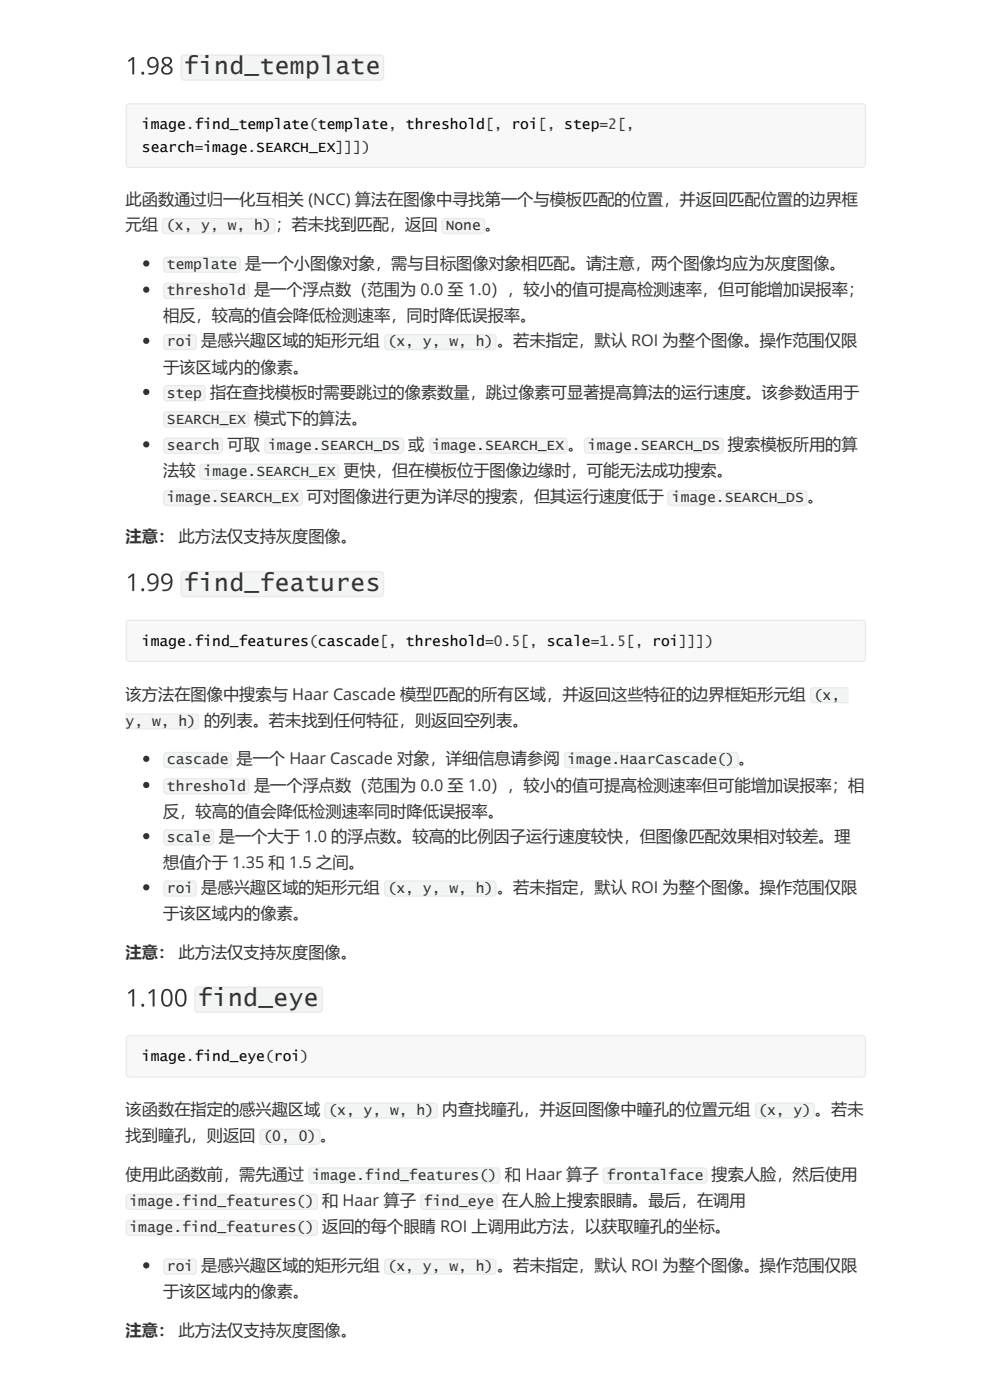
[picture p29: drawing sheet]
<svg xmlns="http://www.w3.org/2000/svg" width="210mm" height="297mm" viewBox="0 0 210 297" stroke-linecap="round" stroke-linejoin="round" font-family="sans-serif">
<defs><g id="words">
<g font-size="5.2" fill="#333">
<text x="26.6" y="15.8">1.98</text>
<text x="39" y="15.8">find_template</text>
<text x="26.6" y="125.4">1.99</text>
<text x="39" y="125.4">find_features</text>
<text x="26.6" y="213.5">1.100</text>
<text x="41.9" y="213.5">find_eye</text>
</g>
<g font-size="3.4" fill="#333">
<text x="26.6" y="43.6">此函数通过归一化互相关 (NCC) 算法在图像中寻找第一个与模板匹配的位置，并返回匹配位置的边界框</text>
<text x="26.6" y="48.9">元组 (x, y, w, h) ；若未找到匹配，返回 None 。</text>
<text x="34.6" y="68.2">相反，较高的值会降低检测速率，同时降低误报率。</text>
<text x="34.6" y="79.1">于该区域内的像素。</text>
<text x="34.6" y="101">法较 image.SEARCH_EX 更快，但在模板位于图像边缘时，可能无法成功搜索。</text>
<text x="26.6" y="115.1">注意： 此方法仅支持灰度图像。</text>
<text x="26.6" y="148.4">该方法在图像中搜索与 Haar Cascade 模型匹配的所有区域，并返回这些特征的边界框矩形元组</text>
<text x="43.3" y="154">的列表。若未找到任何特征，则返回空列表。</text>
<text x="34.6" y="173.3">反，较高的值会降低检测速率同时降低误报率。</text>
<text x="34.6" y="184.1">想值介于 1.35 和 1.5 之间。</text>
<text x="34.6" y="195">于该区域内的像素。</text>
<text x="26.6" y="203.2">注意： 此方法仅支持灰度图像。</text>
<text x="26.6" y="236.6">该函数在指定的感兴趣区域 (x, y, w, h) 内查找瞳孔，并返回图像中瞳孔的位置元组 (x, y) 。若未</text>
<text x="26.6" y="242.1">找到瞳孔，则返回 (0, 0) 。</text>
<text x="26.6" y="250.3">使用此函数前，需先通过 image.find_features() 和 Haar 算子 frontalface 搜索人脸，然后使用</text>
<text x="34.6" y="275.2">于该区域内的像素。</text>
<text x="26.6" y="283.4">注意： 此方法仅支持灰度图像。</text>
</g>
<g font-size="3.1">
<text x="30.1" y="27.4">image.find_template(template, threshold[, roi[, step=2[,</text>
<text x="30.1" y="32.2">search=image.SEARCH_EX]]])</text>
<text x="30.1" y="137">image.find_features(cascade[, threshold=0.5[, scale=1.5[, roi]]])</text>
<text x="30.1" y="225.2">image.find_eye(roi)</text>
</g>
<g font-size="3.1" fill="#333">
<text x="35.4" y="57.1">template 是一个小图像对象，需与目标图像对象相匹配。请注意，两个图像均应为灰度图像。</text>
<text x="35.4" y="62.6">threshold 是一个浮点数（范围为 0.0 至 1.0），较小的值可提高检测速率，但可能增加误报率；</text>
<text x="35.4" y="73.5">roi 是感兴趣区域的矩形元组 (x, y, w, h) 。若未指定，默认 ROI 为整个图像。操作范围仅限</text>
<text x="35.4" y="84.3">step 指在查找模板时需要跳过的像素数量，跳过像素可显著提高算法的运行速度。该参数适用于</text>
<text x="35.4" y="89.9">SEARCH_EX 模式下的算法。</text>
<text x="35.4" y="95.5">search 可取 image.SEARCH_DS 或 image.SEARCH_EX 。 image.SEARCH_DS 搜索模板所用的算</text>
<text x="35.4" y="106.6">image.SEARCH_EX 可对图像进行更为详尽的搜索，但其运行速度低于 image.SEARCH_DS 。</text>
<text x="172.5" y="148.4">(x,</text>
<text x="26.6" y="154">y, w, h)</text>
<text x="35.4" y="162.2">cascade 是一个 Haar Cascade 对象，详细信息请参阅 image.HaarCascade() 。</text>
<text x="35.4" y="167.7">threshold 是一个浮点数（范围为 0.0 至 1.0），较小的值可提高检测速率但可能增加误报率；相</text>
<text x="35.4" y="178.6">scale 是一个大于 1.0 的浮点数。较高的比例因子运行速度较快，但图像匹配效果相对较差。理</text>
<text x="35.4" y="189.4">roi 是感兴趣区域的矩形元组 (x, y, w, h) 。若未指定，默认 ROI 为整个图像。操作范围仅限</text>
<text x="27.4" y="255.9">image.find_features() 和 Haar 算子 find_eye 在人脸上搜索眼睛。最后，在调用</text>
<text x="27.4" y="261.4">image.find_features() 返回的每个眼睛 ROI 上调用此方法，以获取瞳孔的坐标。</text>
<text x="35.4" y="269.6">roi 是感兴趣区域的矩形元组 (x, y, w, h) 。若未指定，默认 ROI 为整个图像。操作范围仅限</text>
</g>
</g></defs>
<path d="M38.5 11.8l.6-.2h41.5a.79 .79 0 0 1 .8 .7v4a.8 .8 0 0 1-.8 .8h-41.5a.8 .8 0 0 1-.8-.8v-4z" fill="#f3f4f4"/>
<path d="M38.6 11.9l.5-.2h41.5a.66 .66 0 0 1 .7 .6v4a.66 .66 0 0 1-.7 .7h-41.5a.66 .66 0 0 1-.7-.7v-4z" fill="none" stroke="#e7eaed" stroke-width=".26"/>
<path d="M27 22.2l.4-.2h155.4a.66 .66 0 0 1 .7 .7v12.1a.66 .66 0 0 1-.7 .7h-155.4a.66 .66 0 0 1-.6-.7v-12.1z" fill="#f8f8f8"/>
<path d="M27 22.2l.4-.2h155.4a.66 .66 0 0 1 .7 .7v12.1a.66 .66 0 0 1-.7 .7h-155.4a.66 .66 0 0 1-.6-.7v-12.1z" fill="none" stroke="#e7eaed" stroke-width=".26"/>
<path d="M28 24.3h154.3v9.5h-154.3z" fill="#f8f8f8"/>
<path d="M34.6 46.5l.5-.3h22.5a.79 .79 0 0 1 .8 .8v1.9a.8 .8 0 0 1-.8 .8h-22.5a.8 .8 0 0 1-.8-.8v-1.9z" fill="#f3f4f4"/>
<path d="M34.6 46.6l.5-.2h22.5a.66 .66 0 0 1 .7 .6v1.9a.66 .66 0 0 1-.7 .6h-22.5a.66 .66 0 0 1-.6-.6v-1.9z" fill="none" stroke="#e7eaed" stroke-width=".26"/>
<path d="M93.8 46.5l.6-.3h7.7a.79 .79 0 0 1 .8 .8v1.9a.8 .8 0 0 1-.8 .8h-7.7a.8 .8 0 0 1-.8-.8v-1.9z" fill="#f3f4f4"/>
<path d="M93.9 46.6l.5-.2h7.7a.66 .66 0 0 1 .6 .6v1.9a.66 .66 0 0 1-.6 .6h-7.7a.66 .66 0 0 1-.7-.6v-1.9z" fill="none" stroke="#e7eaed" stroke-width=".26"/>
<circle cx="31" cy="55.9" r=".66" fill="#333"/>
<path d="M34.8 54.7l.6-.3h14.8a.79 .79 0 0 1 .8 .8v1.9a.8 .8 0 0 1-.8 .8h-14.8a.8 .8 0 0 1-.8-.8v-1.9z" fill="#f3f4f4"/>
<path d="M34.9 54.8l.5-.2h14.8a.66 .66 0 0 1 .7 .6v1.9a.66 .66 0 0 1-.7 .6h-14.8a.66 .66 0 0 1-.7-.6v-1.9z" fill="none" stroke="#e7eaed" stroke-width=".26"/>
<circle cx="31" cy="61.5" r=".66" fill="#333"/>
<path d="M34.8 60.2l.6-.2h16.7a.79 .79 0 0 1 .7 .8v1.8a.8 .8 0 0 1-.7 .8h-16.7a.8 .8 0 0 1-.8-.8v-1.8z" fill="#f3f4f4"/>
<path d="M34.9 60.3l.5-.2h16.7a.66 .66 0 0 1 .6 .7v1.8a.66 .66 0 0 1-.6 .7h-16.7a.66 .66 0 0 1-.7-.7v-1.8z" fill="none" stroke="#e7eaed" stroke-width=".26"/>
<circle cx="31" cy="72.3" r=".66" fill="#333"/>
<path d="M34.8 71.1l.6-.3h5.5a.79 .79 0 0 1 .8 .8v1.9a.8 .8 0 0 1-.8 .8h-5.5a.8 .8 0 0 1-.8-.8v-1.9z" fill="#f3f4f4"/>
<path d="M34.9 71.2l.5-.2h5.5a.66 .66 0 0 1 .7 .6v1.9a.66 .66 0 0 1-.7 .7h-5.5a.66 .66 0 0 1-.7-.7v-1.9z" fill="none" stroke="#e7eaed" stroke-width=".26"/>
<path d="M81.7 71.1l.5-.3h22.3a.79 .79 0 0 1 .8 .8v1.9a.8 .8 0 0 1-.8 .8h-22.3a.8 .8 0 0 1-.8-.8v-1.9z" fill="#f3f4f4"/>
<path d="M81.8 71.2l.4-.2h22.3a.66 .66 0 0 1 .6 .6v1.9a.66 .66 0 0 1-.6 .7h-22.3a.66 .66 0 0 1-.6-.7v-1.9z" fill="none" stroke="#e7eaed" stroke-width=".26"/>
<circle cx="31" cy="83.2" r=".66" fill="#333"/>
<path d="M34.8 81.9l.6-.2h7.4a.79 .79 0 0 1 .8 .8v1.8a.8 .8 0 0 1-.8 .8h-7.4a.8 .8 0 0 1-.8-.8v-1.8z" fill="#f3f4f4"/>
<path d="M34.9 82l.5-.2h7.4a.66 .66 0 0 1 .7 .7v1.8a.66 .66 0 0 1-.7 .7h-7.4a.66 .66 0 0 1-.7-.7v-1.8z" fill="none" stroke="#e7eaed" stroke-width=".26"/>
<path d="M34.8 87.5l.6-.2h16.7a.79 .79 0 0 1 .7 .8v1.8a.8 .8 0 0 1-.7 .8h-16.7a.8 .8 0 0 1-.8-.8v-1.8z" fill="#f3f4f4"/>
<path d="M34.9 87.6l.5-.2h16.7a.66 .66 0 0 1 .6 .7v1.8a.66 .66 0 0 1-.6 .7h-16.7a.66 .66 0 0 1-.7-.7v-1.8z" fill="none" stroke="#e7eaed" stroke-width=".26"/>
<circle cx="31" cy="94.3" r=".66" fill="#333"/>
<path d="M34.8 93.1l.6-.3h11.1a.79 .79 0 0 1 .8 .8v1.9a.79 .79 0 0 1-.8 .8h-11.1a.79 .79 0 0 1-.8-.8v-1.9z" fill="#f3f4f4"/>
<path d="M34.9 93.1l.5-.1h11.1a.66 .66 0 0 1 .7 .6v1.9a.66 .66 0 0 1-.7 .6h-11.1a.66 .66 0 0 1-.7-.6v-1.9z" fill="none" stroke="#e7eaed" stroke-width=".26"/>
<path d="M56.3 93.1l.5-.3h28.1a.79 .79 0 0 1 .8 .8v1.9a.79 .79 0 0 1-.8 .8h-28.1a.79 .79 0 0 1-.8-.8v-1.9z" fill="#f3f4f4"/>
<path d="M56.4 93.1l.4-.1h28.1a.66 .66 0 0 1 .6 .6v1.9a.66 .66 0 0 1-.6 .6h-28.1a.66 .66 0 0 1-.6-.6v-1.9z" fill="none" stroke="#e7eaed" stroke-width=".26"/>
<path d="M91.2 93.1l.6-.3h27.8a.79 .79 0 0 1 .7 .8v1.9a.79 .79 0 0 1-.7 .8h-27.8a.79 .79 0 0 1-.8-.8v-1.9z" fill="#f3f4f4"/>
<path d="M91.3 93.1l.5-.1h27.8a.66 .66 0 0 1 .6 .6v1.9a.66 .66 0 0 1-.6 .6h-27.8a.66 .66 0 0 1-.7-.6v-1.9z" fill="none" stroke="#e7eaed" stroke-width=".26"/>
<path d="M124 93.1l.6-.3h28a.79 .79 0 0 1 .8 .8v1.9a.79 .79 0 0 1-.8 .8h-28a.79 .79 0 0 1-.8-.8v-1.9z" fill="#f3f4f4"/>
<path d="M124.1 93.1l.5-.1h28a.66 .66 0 0 1 .7 .6v1.9a.66 .66 0 0 1-.7 .6h-28a.66 .66 0 0 1-.7-.6v-1.9z" fill="none" stroke="#e7eaed" stroke-width=".26"/>
<path d="M42.5 98.6l.6-.2h28a.79 .79 0 0 1 .8 .8v1.8a.8 .8 0 0 1-.8 .8h-28a.8 .8 0 0 1-.8-.8v-1.8z" fill="#f3f4f4"/>
<path d="M42.6 98.7l.5-.2h28a.66 .66 0 0 1 .7 .7v1.8a.66 .66 0 0 1-.7 .7h-28a.66 .66 0 0 1-.7-.7v-1.8z" fill="none" stroke="#e7eaed" stroke-width=".26"/>
<path d="M34.8 104.2l.6-.3h28a.79 .79 0 0 1 .8 .8v1.9a.8 .8 0 0 1-.8 .8h-28a.8 .8 0 0 1-.8-.8v-1.9z" fill="#f3f4f4"/>
<path d="M34.9 104.3l.5-.2h28a.66 .66 0 0 1 .7 .6v1.9a.66 .66 0 0 1-.7 .6h-28a.66 .66 0 0 1-.7-.6v-1.9z" fill="none" stroke="#e7eaed" stroke-width=".26"/>
<path d="M141.8 104.2l.5-.3h28.1a.79 .79 0 0 1 .8 .8v1.9a.8 .8 0 0 1-.8 .8h-28.1a.8 .8 0 0 1-.8-.8v-1.9z" fill="#f3f4f4"/>
<path d="M141.9 104.3l.4-.2h28.1a.66 .66 0 0 1 .6 .6v1.9a.66 .66 0 0 1-.6 .6h-28.1a.66 .66 0 0 1-.6-.6v-1.9z" fill="none" stroke="#e7eaed" stroke-width=".26"/>
<path d="M38.5 121.4l.6-.3h41.5a.79 .79 0 0 1 .8 .8v4a.8 .8 0 0 1-.8 .8h-41.5a.8 .8 0 0 1-.8-.8v-4z" fill="#f3f4f4"/>
<path d="M38.6 121.5l.5-.2h41.5a.66 .66 0 0 1 .7 .6v4a.66 .66 0 0 1-.7 .7h-41.5a.66 .66 0 0 1-.7-.7v-4z" fill="none" stroke="#e7eaed" stroke-width=".26"/>
<path d="M27 131.8l.4-.2h155.4a.66 .66 0 0 1 .7 .7v7.4a.66 .66 0 0 1-.7 .6h-155.4a.66 .66 0 0 1-.6-.6v-7.4z" fill="#f8f8f8"/>
<path d="M27 131.8l.4-.2h155.4a.66 .66 0 0 1 .7 .7v7.4a.66 .66 0 0 1-.7 .6h-155.4a.66 .66 0 0 1-.6-.6v-7.4z" fill="none" stroke="#e7eaed" stroke-width=".26"/>
<path d="M28 133.8h154.3v4.8h-154.3z" fill="#f8f8f8"/>
<path d="M171.9 146l.6-.2h7.5v3.4h-7.5a.79 .79 0 0 1-.8-.8v-1.8z" fill="#f3f4f4"/>
<g fill="#e7eaed">
<path d="M171.7 145.8h8.2v.5h-8.2z"/>
<path d="M171.7 148.6h8.2v.6h-8.2z"/>
<path d="M171.7 145.8h.6v3.4h-.6z"/>
</g>
<path d="M26.6 151.3h14.9a.79 .79 0 0 1 .8 .8v1.9a.8 .8 0 0 1-.8 .8h-14.9z" fill="#f3f4f4"/>
<g fill="#e7eaed">
<path d="M26.6 151.3h15.7v.6h-15.7z"/>
<path d="M26.6 154.2h15.7v.6h-15.7z"/>
<path d="M41.7 151.3h.6v3.5h-.6z"/>
</g>
<circle cx="31" cy="161" r=".66" fill="#333"/>
<path d="M34.8 159.8l.6-.3h12.9a.79 .79 0 0 1 .8 .8v1.9a.8 .8 0 0 1-.8 .8h-12.9a.8 .8 0 0 1-.8-.8v-1.9z" fill="#f3f4f4"/>
<path d="M34.9 159.9l.5-.2h12.9a.66 .66 0 0 1 .7 .6v1.9a.66 .66 0 0 1-.7 .6h-12.9a.66 .66 0 0 1-.7-.6v-1.9z" fill="none" stroke="#e7eaed" stroke-width=".26"/>
<path d="M119.8 159.8l.5-.3h35.5a.79 .79 0 0 1 .8 .8v1.9a.8 .8 0 0 1-.8 .8h-35.5a.8 .8 0 0 1-.7-.8v-1.9z" fill="#f3f4f4"/>
<path d="M119.9 159.9l.4-.2h35.5a.66 .66 0 0 1 .7 .6v1.9a.66 .66 0 0 1-.7 .6h-35.5a.66 .66 0 0 1-.6-.6v-1.9z" fill="none" stroke="#e7eaed" stroke-width=".26"/>
<circle cx="31" cy="166.5" r=".66" fill="#333"/>
<path d="M34.8 165.3l.6-.2h16.7a.79 .79 0 0 1 .7 .8v1.8a.8 .8 0 0 1-.7 .8h-16.7a.8 .8 0 0 1-.8-.8v-1.8z" fill="#f3f4f4"/>
<path d="M34.9 165.4l.5-.2h16.7a.66 .66 0 0 1 .6 .7v1.8a.66 .66 0 0 1-.6 .7h-16.7a.66 .66 0 0 1-.7-.7v-1.8z" fill="none" stroke="#e7eaed" stroke-width=".26"/>
<circle cx="31" cy="177.4" r=".66" fill="#333"/>
<path d="M34.8 176.2l.6-.3h9.2a.79 .79 0 0 1 .8 .8v1.9a.79 .79 0 0 1-.8 .8h-9.2a.79 .79 0 0 1-.8-.8v-1.9z" fill="#f3f4f4"/>
<path d="M34.9 176.3l.5-.2h9.2a.66 .66 0 0 1 .7 .6v1.9a.66 .66 0 0 1-.7 .6h-9.2a.66 .66 0 0 1-.7-.6v-1.9z" fill="none" stroke="#e7eaed" stroke-width=".26"/>
<circle cx="31" cy="188.2" r=".66" fill="#333"/>
<path d="M34.8 187l.6-.2h5.5a.79 .79 0 0 1 .8 .8v1.8a.79 .79 0 0 1-.8 .8h-5.5a.79 .79 0 0 1-.8-.8v-1.8z" fill="#f3f4f4"/>
<path d="M34.9 187.1l.5-.2h5.5a.66 .66 0 0 1 .7 .7v1.8a.66 .66 0 0 1-.7 .7h-5.5a.66 .66 0 0 1-.7-.7v-1.8z" fill="none" stroke="#e7eaed" stroke-width=".26"/>
<path d="M81.7 187l.5-.2h22.3a.79 .79 0 0 1 .8 .8v1.8a.79 .79 0 0 1-.8 .8h-22.3a.79 .79 0 0 1-.8-.8v-1.8z" fill="#f3f4f4"/>
<path d="M81.8 187.1l.4-.2h22.3a.66 .66 0 0 1 .6 .7v1.8a.66 .66 0 0 1-.6 .7h-22.3a.66 .66 0 0 1-.6-.7v-1.8z" fill="none" stroke="#e7eaed" stroke-width=".26"/>
<path d="M41.4 209.5l.6-.2h25.7a.79 .79 0 0 1 .8 .8v4a.8 .8 0 0 1-.8 .7h-25.7a.8 .8 0 0 1-.8-.7v-4z" fill="#f3f4f4"/>
<path d="M41.5 209.6l.5-.2h25.7a.66 .66 0 0 1 .6 .7v4a.66 .66 0 0 1-.6 .6h-25.7a.66 .66 0 0 1-.7-.6v-4z" fill="none" stroke="#e7eaed" stroke-width=".26"/>
<path d="M27 219.9l.4-.2h155.4a.66 .66 0 0 1 .7 .7v7.4a.66 .66 0 0 1-.7 .7h-155.4a.66 .66 0 0 1-.6-.7v-7.4z" fill="#f8f8f8"/>
<path d="M27 219.9l.4-.2h155.4a.66 .66 0 0 1 .7 .7v7.4a.66 .66 0 0 1-.7 .7h-155.4a.66 .66 0 0 1-.6-.7v-7.4z" fill="none" stroke="#e7eaed" stroke-width=".26"/>
<path d="M28 222h154.3v4.8h-154.3z" fill="#f8f8f8"/>
<path d="M69 234.1l.5-.2h22.5a.79 .79 0 0 1 .8 .8v1.9a.8 .8 0 0 1-.8 .7h-22.5a.8 .8 0 0 1-.8-.7v-1.9z" fill="#f3f4f4"/>
<path d="M69.1 234.2l.4-.2h22.5a.66 .66 0 0 1 .7 .7v1.9a.66 .66 0 0 1-.7 .6h-22.5a.66 .66 0 0 1-.6-.6v-1.9z" fill="none" stroke="#e7eaed" stroke-width=".26"/>
<path d="M160.3 234.1l.5-.2h11.2a.79 .79 0 0 1 .8 .8v1.9a.8 .8 0 0 1-.8 .7h-11.2a.8 .8 0 0 1-.7-.7v-1.9z" fill="#f3f4f4"/>
<path d="M160.4 234.2l.4-.2h11.2a.66 .66 0 0 1 .6 .7v1.9a.66 .66 0 0 1-.6 .6h-11.2a.66 .66 0 0 1-.6-.6v-1.9z" fill="none" stroke="#e7eaed" stroke-width=".26"/>
<path d="M55.2 239.7l.6-.2h11.3a.79 .79 0 0 1 .8 .8v1.8a.8 .8 0 0 1-.8 .8h-11.3a.8 .8 0 0 1-.8-.8v-1.8z" fill="#f3f4f4"/>
<path d="M55.3 239.8l.5-.2h11.3a.66 .66 0 0 1 .7 .7v1.8a.66 .66 0 0 1-.7 .7h-11.3a.66 .66 0 0 1-.7-.7v-1.8z" fill="none" stroke="#e7eaed" stroke-width=".26"/>
<path d="M65.5 247.9l.6-.2h39.2a.79 .79 0 0 1 .8 .8v1.8a.8 .8 0 0 1-.8 .8h-39.2a.8 .8 0 0 1-.8-.8v-1.8z" fill="#f3f4f4"/>
<path d="M65.6 248l.5-.2h39.2a.66 .66 0 0 1 .6 .7v1.8a.66 .66 0 0 1-.6 .7h-39.2a.66 .66 0 0 1-.7-.7v-1.8z" fill="none" stroke="#e7eaed" stroke-width=".26"/>
<path d="M128 247.9l.6-.2h20.6a.79 .79 0 0 1 .8 .8v1.8a.8 .8 0 0 1-.8 .8h-20.6a.8 .8 0 0 1-.8-.8v-1.8z" fill="#f3f4f4"/>
<path d="M128.1 248l.5-.2h20.6a.66 .66 0 0 1 .7 .7v1.8a.66 .66 0 0 1-.7 .7h-20.6a.66 .66 0 0 1-.7-.7v-1.8z" fill="none" stroke="#e7eaed" stroke-width=".26"/>
<path d="M26.9 253.5l.5-.3h39.2a.79 .79 0 0 1 .8 .8v1.9a.8 .8 0 0 1-.8 .8h-39.2a.8 .8 0 0 1-.8-.8v-1.9z" fill="#f3f4f4"/>
<path d="M27 253.6l.4-.2h39.2a.66 .66 0 0 1 .7 .6v1.9a.66 .66 0 0 1-.7 .6h-39.2a.66 .66 0 0 1-.6-.6v-1.9z" fill="none" stroke="#e7eaed" stroke-width=".26"/>
<path d="M89.3 253.5l.6-.3h14.8a.79 .79 0 0 1 .8 .8v1.9a.8 .8 0 0 1-.8 .8h-14.8a.8 .8 0 0 1-.8-.8v-1.9z" fill="#f3f4f4"/>
<path d="M89.4 253.6l.5-.2h14.8a.66 .66 0 0 1 .7 .6v1.9a.66 .66 0 0 1-.7 .6h-14.8a.66 .66 0 0 1-.7-.6v-1.9z" fill="none" stroke="#e7eaed" stroke-width=".26"/>
<path d="M26.9 259l.5-.2h39.2a.79 .79 0 0 1 .8 .8v1.8a.8 .8 0 0 1-.8 .8h-39.2a.8 .8 0 0 1-.8-.8v-1.8z" fill="#f3f4f4"/>
<path d="M27 259.1l.4-.2h39.2a.66 .66 0 0 1 .7 .7v1.8a.66 .66 0 0 1-.7 .7h-39.2a.66 .66 0 0 1-.6-.7v-1.8z" fill="none" stroke="#e7eaed" stroke-width=".26"/>
<circle cx="31" cy="268.5" r=".66" fill="#333"/>
<path d="M34.8 267.2l.6-.2h5.5a.79 .79 0 0 1 .8 .8v1.8a.8 .8 0 0 1-.8 .8h-5.5a.8 .8 0 0 1-.8-.8v-1.8z" fill="#f3f4f4"/>
<path d="M34.9 267.3l.5-.2h5.5a.66 .66 0 0 1 .7 .7v1.8a.66 .66 0 0 1-.7 .7h-5.5a.66 .66 0 0 1-.7-.7v-1.8z" fill="none" stroke="#e7eaed" stroke-width=".26"/>
<path d="M81.7 267.2l.5-.2h22.3a.79 .79 0 0 1 .8 .8v1.8a.8 .8 0 0 1-.8 .8h-22.3a.8 .8 0 0 1-.8-.8v-1.8z" fill="#f3f4f4"/>
<path d="M81.8 267.3l.4-.2h22.3a.66 .66 0 0 1 .6 .7v1.8a.66 .66 0 0 1-.6 .7h-22.3a.66 .66 0 0 1-.6-.7v-1.8z" fill="none" stroke="#e7eaed" stroke-width=".26"/>
<g fill="#f8f8f8">
<path d="M28 24.3h154.3v9.5h-154.3z"/>
<path d="M28 133.8h154.3v4.8h-154.3z"/>
<path d="M28 222h154.3v4.8h-154.3z"/>
</g>
<use href="#words"/>
</svg>
